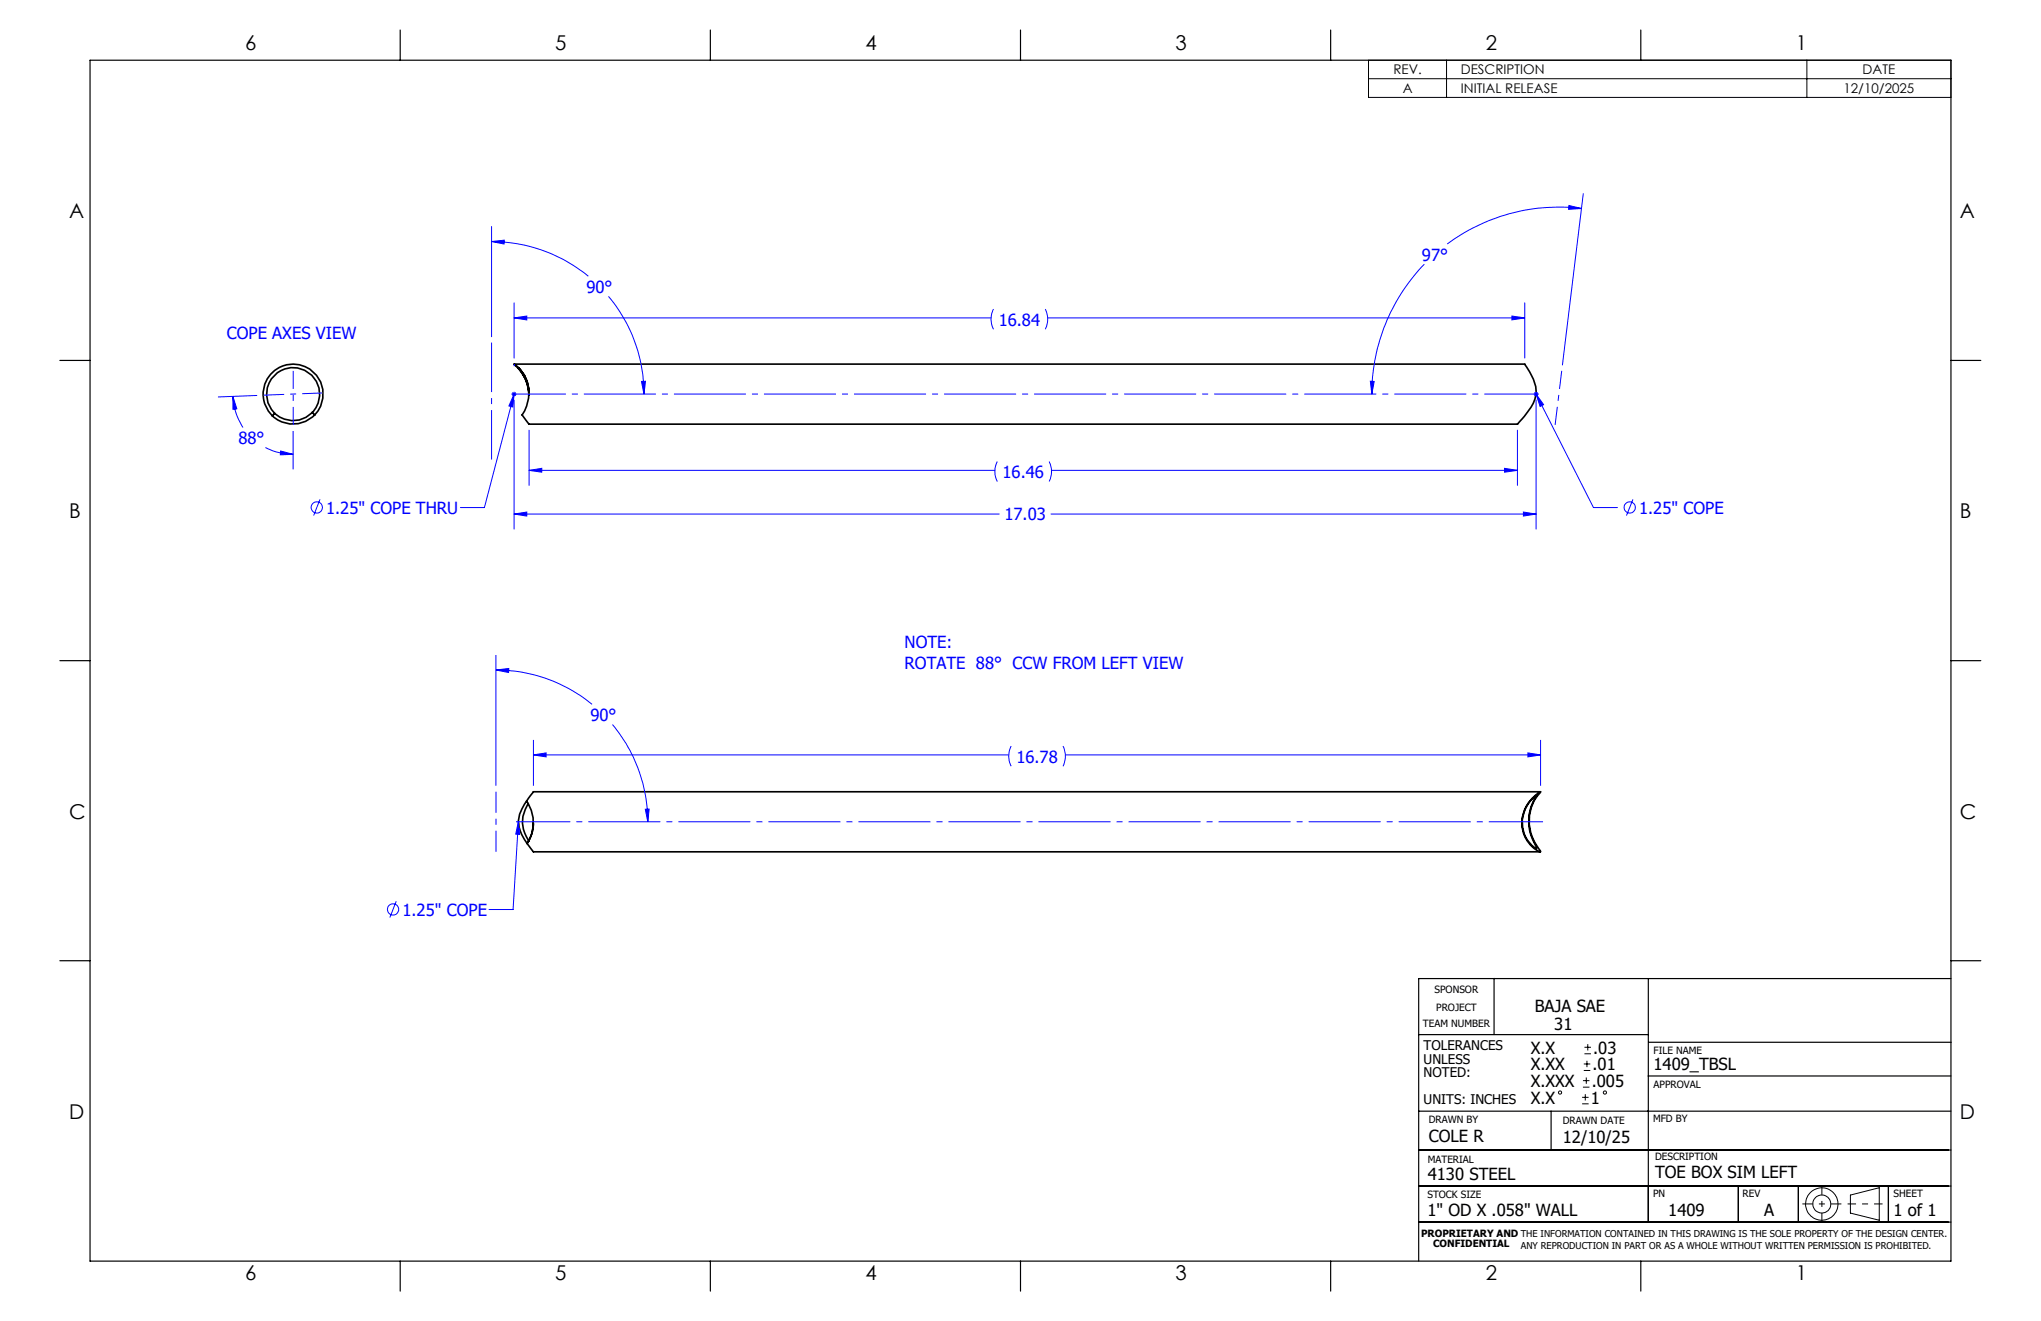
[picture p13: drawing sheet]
<svg xmlns="http://www.w3.org/2000/svg" width="432mm" height="279mm" viewBox="0 0 432 279" stroke-linecap="round" stroke-linejoin="round" font-family="sans-serif">
<defs><g id="words">
<g font-size="4.3">
<text x="51.9" y="10.7">6</text>
<text x="117.5" y="10.7">5</text>
<text x="183.1" y="10.7">4</text>
<text x="248.7" y="10.7">3</text>
<text x="314.3" y="10.7">2</text>
<text x="379.9" y="10.7">1</text>
<text x="14.6" y="46.1">A</text>
<text x="414.7" y="46.1">A</text>
<text x="14.6" y="109.6">B</text>
<text x="414.7" y="109.6">B</text>
<text x="14.6" y="173.1">C</text>
<text x="414.7" y="173.1">C</text>
<text x="14.6" y="236.6">D</text>
<text x="414.7" y="236.6">D</text>
<text x="51.9" y="270.8">6</text>
<text x="117.5" y="270.8">5</text>
<text x="183.1" y="270.8">4</text>
<text x="248.7" y="270.8">3</text>
<text x="314.3" y="270.8">2</text>
<text x="379.9" y="270.8">1</text>
</g>
<g font-size="3.5" fill="#00f">
<text x="300.8" y="55.1">97°</text>
<text x="124.1" y="61.9">90°</text>
<text x="48" y="71.6">COPE AXES VIEW</text>
<text x="211.3" y="68.9">16.84</text>
<text x="50.4" y="93.9">88°</text>
<text x="212.1" y="101.1">16.46</text>
<text x="69" y="108.7">1.25&quot; COPE THRU</text>
<text x="212.5" y="110.1">17.03</text>
<text x="346.8" y="108.7">1.25&quot; COPE</text>
<text x="191.4" y="137.1">NOTE:</text>
<text x="191.4" y="141.6">ROTATE 88° CCW FROM LEFT VIEW</text>
<text x="124.9" y="152.5">90°</text>
<text x="215" y="161.3">16.78</text>
<text x="85.1" y="193.7">1.25&quot; COPE</text>
</g>
<g font-size="3.5">
<text x="324.7" y="214">BAJA SAE</text>
<text x="328.8" y="217.9">31</text>
<text x="323.8" y="222.9">X.X</text>
<text x="323.8" y="226.4">X.XX</text>
<text x="336.9" y="226.4">.01</text>
<text x="337.1" y="222.9">.03</text>
<text x="349.8" y="226.4">1409_TBSL</text>
<text x="323.8" y="229.9">X.XXX</text>
<text x="323.8" y="233.5">X.X</text>
<text x="336.6" y="233.5">1</text>
<text x="336.8" y="229.9">.005</text>
<text x="302.3" y="241.5">COLE R</text>
<text x="330.6" y="241.7">12/10/25</text>
<text x="302.1" y="249.7">4130 STEEL</text>
<text x="350.1" y="249.1">TOE BOX SIM LEFT</text>
<text x="302" y="257.2">1&quot; OD X .058&quot; WALL</text>
<text x="352.9" y="257.2">1409</text>
<text x="373.2" y="257.2">A</text>
<text x="400.6" y="257.1">1 of 1</text>
</g>
<g font-size="2.8">
<text x="294.8" y="15.7">REV.</text>
<text x="309.1" y="15.7">DESCRIPTION</text>
<text x="394.1" y="15.7">DATE</text>
<text x="296.8" y="19.7">A</text>
<text x="309.1" y="19.7">INITIAL RELEASE</text>
<text x="390" y="19.7">12/10/2025</text>
<text x="301.2" y="222.2">TOLERANCES</text>
<text x="301.2" y="225">UNLESS</text>
<text x="301.2" y="227.8">NOTED:</text>
<text x="301.2" y="233.5">UNITS: INCHES</text>
</g>
<g font-size="2.1">
<text x="303.5" y="210">SPONSOR</text>
<text x="303.8" y="213.9">PROJECT</text>
<text x="301" y="217.3">TEAM NUMBER</text>
<text x="349.8" y="222.9">FILE NAME</text>
<text x="349.8" y="230.2">APPROVAL</text>
<text x="302.3" y="237.5">DRAWN BY</text>
<text x="330.6" y="237.7">DRAWN DATE</text>
<text x="349.7" y="237.3">MFD BY</text>
<text x="302.1" y="245.9">MATERIAL</text>
<text x="350.1" y="245.4">DESCRIPTION</text>
<text x="302" y="253.3">STOCK SIZE</text>
<text x="349.7" y="253.3">PN</text>
<text x="368.7" y="253.2">REV</text>
<text x="400.6" y="253.2">SHEET</text>
<text x="300.7" y="261.6">PROPRIETARY AND THE INFORMATION CONTAINED IN THIS DRAWING IS THE SOLE PROPERTY OF THE DESIGN CENTER.</text>
<text x="303.2" y="263.8">CONFIDENTIAL</text>
</g>
<text font-size="2" x="321.8" y="264.2">ANY REPRODUCTION IN PART OR AS A WHOLE WITHOUT WRITTEN PERMISSION IS PROHIBITED.</text>
</g></defs>
<g fill="none" stroke="#000" stroke-width=".35">
<path d="M108.8 77h213.8M109.6 77.8l.5 .6a8.8 8.8 0 0 1 1.8 5.2M109.6 77.8a6.7 6.7 0 0 1 2.3 5.3M322.6 77.1l.4 .5a11.5 11.5 0 0 1 2 5.5 11.1 11.1 0 0 1-3.5 6l-.4 .5M58.1 87.4l-.5 .5M66 87.2l.6 .6M66 87.2a5.6 5.6 0 0 0-.1-7.9 5.6 5.6 0 0 0-8 .2 5.6 5.6 0 0 0 .2 7.9M66 87.2a5.6 5.6 0 0 1-7.9 .2M66.6 87.8a6.4 6.4 0 0 0-.2-9 6.4 6.4 0 0 0-9 .2 6.4 6.4 0 0 0 .2 8.9M66.6 87.8a6.4 6.4 0 0 1-9 .1M111.9 89.7h209.2M111.9 83.3a9 9 0 0 0-3.1-6.3 7.7 7.7 0 0 1 1.7 10.8l1.4 1.8"/>
<path d="M111.4 169.4a6.4 6.4 0 0 0-1 7.1l1.1 1.9M111.4 169.4a7.9 7.9 0 0 1 .1 9M111.5 178.4l1.4 1.8h213M111.7 170a6.8 6.8 0 0 0 .2 7.9M112.8 167.5l-1.4 1.9M112.8 174a7.7 7.7 0 0 1-1.2 4.2l-.1 .2M112.8 167.5h213.1M324.1 168.9l1.8-1.4a9.3 9.3 0 0 0 0 12.5v.2a6.8 6.8 0 0 1-1.8-11.3zM324.3 168.8l.8-.6a9.9 9.9 0 0 0 0 11l-.1 .3a6.6 6.6 0 0 1-1.2-10.1z"/>
</g>
<g fill="none" stroke="#00f" stroke-width=".21">
<path d="M104 51.1l2.7-.3-.1 .8zM104 51.1a32.4 32.4 0 0 1 20.5 7.3M104 47.9v23.3M301.3 55.9a39.7 39.7 0 0 0-11.1 27.5M331.9 43.5l2.7 .6-2.7 .2zM334.6 44.1a39.7 39.7 0 0 0-28.4 7.5M335 41l-4.4 36.2M108.8 67.2l2.6-.3v.8zM108.8 64.1v11.6M108.8 67.2h100.9M128.7 62.7a32.2 32.2 0 0 1 7.5 20.7M210.2 65.4a4.6 4.6 0 0 0 0 4.2"/>
<path d="M221.2 65.4l.1 .3a4.7 4.7 0 0 1-.1 3.9M221.7 67.2h100.9M319.9 66.9l2.7 .3-2.7 .5zM322.6 64.1v11.6M49.3 83.9l.8 2.6-.8 .1zM49.3 83.9a13 13 0 0 0 2.1 6.5M54.4 83.6l-8.3 .4M56.2 94.7a13.1 13.1 0 0 0 5.8 1.4M59.4 95.4l2.6 .7-2.7 .1zM62 91.2v8.1M108.3 83.4h1M108.4 83l.7 .7"/>
<path d="M108.8 83.4l-.3 2.7-.8-.2zM108.8 82.9v1M108.8 84.6v27.3M108.8 83.4l-6.3 24h-5.1M109.1 83l-.7 .7M111.9 99.5l2.7-.4v.8zM111.9 91v11.7M111.9 99.5h98.6M135.7 80.7l.9-.1-.4 2.8zM211 97.6a4.5 4.5 0 0 0 0 4.2M222 97.6l.1 .3a4.7 4.7 0 0 1-.1 3.9M222.5 99.5h98.5"/>
<path d="M289.9 80.6l.8 .1-.5 2.7zM318.3 99.1l2.7 .4-2.7 .4zM321 91v11.7M324.5 83.4h1M324.6 83l.7 .7M325 83.4l1.6 2.2-.8 .4zM325 82.9v1M325 84.6v27.3M325 83.4l12.1 24h5.1M325.3 83l-.7 .7M67.7 105.6l-1.3 3.4M108.8 108.7l2.6-.4v.8z"/>
<path d="M108.8 108.7h102.6M222.4 108.7h102.6M322.3 108.3l2.7 .4-2.7 .4zM345.5 105.6l-1.4 3.4M104.9 138.5v27.7M104.9 141.7l2.7-.3v.8zM104.9 141.7a31.9 31.9 0 0 1 20.4 7.3M112.9 159.7l2.6-.5v.9zM112.9 156.5v9.7M112.9 159.7h100.5M129.6 153.2a32.2 32.2 0 0 1 7.5 20.6M213.9 157.8a4.6 4.6 0 0 0 0 4.3"/>
<path d="M224.9 157.8l.2 .6a4.8 4.8 0 0 1-.2 3.7M225.4 159.7h100.5M323.3 159.2l2.6 .5-2.6 .4zM325.9 156.5v9.7M109.7 173.7l.2 2.8-.8-.1zM109.7 173.7l-1.2 18.7h-5M136.5 171.2l.8-.1-.2 2.7zM83.8 190.6l-1.3 3.5"/>
<circle cx="67" cy="107.3" r="1.2"/>
<circle cx="344.8" cy="107.3" r="1.19"/>
<circle cx="83.1" cy="192.4" r="1.2"/>
</g>
<g fill="none" stroke="#000" stroke-width=".21">
<path d="M289.5 12.7h123.2v7.9h-123.2zM289.5 16.7h123.2M306 12.7v7.9M382.3 12.7v7.9M334.7 233.5h1.4M334.7 232.1h1.4M334.9 229.9h1.4M334.9 228.6h1.4M335.1 226.4h1.3M335.1 225h1.3M335.2 222.9h1.4M335.2 221.5h1.4"/>
<path d="M335.4 231.4v1.4M335.6 227.9v1.3M335.7 224.4v1.3M335.9 220.8v1.4M391.5 252.8l6.1-1.6v6.9l-6.1-1.5z"/>
<circle cx="330" cy="231.1" r=".34"/>
<circle cx="339.5" cy="231.1" r=".34"/>
<circle cx="385.4" cy="254.6" r="1.9"/>
<circle cx="385.4" cy="254.7" r="3.4"/>
</g>
<path d="M381.3 254.6h8.3" fill="none" stroke="#000" stroke-width=".21" stroke-dasharray="15.2 1.3 1.3 1.3" stroke-dashoffset="13" stroke-linecap="butt"/>
<path d="M385.4 250.8v7.7" fill="none" stroke="#000" stroke-width=".21" stroke-dasharray="15.2 1.3 1.3 1.3" stroke-dashoffset="13.3" stroke-linecap="butt"/>
<path d="M390.9 254.6h7.4" fill="none" stroke="#000" stroke-width=".21" stroke-dasharray="15.2 1.3 1.3 1.3" stroke-dashoffset="13.4" stroke-linecap="butt"/>
<path d="M108.8 77v.5" fill="none" stroke="#00f" stroke-width=".21" stroke-dasharray="15.2 1.3 1.3 1.3" stroke-linecap="butt"/>
<path d="M325.5 83.3h-217.3M326.4 173.8h-217.2" fill="none" stroke="#00f" stroke-width=".21" stroke-dasharray="15.2 1.3 1.3 1.3" stroke-dashoffset="3.8" stroke-linecap="butt"/>
<path d="M62 78.4v11.5M330.4 78.4l-1.4 11.5" fill="none" stroke="#00f" stroke-width=".21" stroke-dasharray="15.2 1.3 1.3 1.3" stroke-dashoffset="11.4" stroke-linecap="butt"/>
<path d="M104 97.2v-24.7" fill="none" stroke="#00f" stroke-width=".21" stroke-dasharray="15.2 1.3 1.3 1.3" stroke-dashoffset="4.8" stroke-linecap="butt"/>
<path d="M55.7 83.6l12.7-.5M104.9 180.2v-12.7" fill="none" stroke="#00f" stroke-width=".21" stroke-dasharray="15.2 1.3 1.3 1.3" stroke-dashoffset="10.8" stroke-linecap="butt"/>
<g fill="none" stroke="#000" stroke-width=".25">
<path d="M19 12.7h393.7v254h-393.7zM84.7 6.4v6.3M150.3 6.4v6.3M215.9 6.4v6.3M281.5 6.4v6.3M347.1 6.4v6.3M12.7 76.2h6.3M412.7 76.2h6.4M12.7 139.7h6.3M412.7 139.7h6.4M12.7 203.2h6.3M300.1 218.8h48.6"/>
<path d="M316.1 206.9v11.9M348.7 207v51.5M412.7 207h-112.6v59.7M412.7 203.2h6.4M300.1 235h112.6M328.2 235v8.2M348.7 227.6h64M348.8 220.5h64M300.1 258.5h112.6M300.1 250.9h112.6M300.1 243.2h112.6M367.8 250.9v7.6"/>
<path d="M380.5 250.9v7.6M399.5 250.9v7.6M84.7 266.7v6.4M150.3 266.7v6.4M215.9 266.7v6.4M281.5 266.7v6.4M347.1 266.7v6.4"/>
</g>
<g fill="#00f">
<path d="M135.7 80.7l.9-.1-.4 2.8zM104 51.1l2.7-.3-.1 .8zM331.9 43.5l2.7 .6-2.7 .2zM289.9 80.6l.8 .1-.5 2.7zM111.9 99.5l2.7-.4v.8zM318.3 99.1l2.7 .4-2.7 .4zM319.9 66.9l2.7 .3-2.7 .5zM108.8 67.2l2.6-.3v.8zM325 83.4l1.6 2.2-.8 .4zM108.8 83.4l-.3 2.7-.8-.2zM109.7 173.7l.2 2.8-.8-.1z"/>
<path d="M108.8 108.7l2.6-.4v.8zM322.3 108.3l2.7 .4-2.7 .4z"/>
<path d="M136.5 171.2l.8-.1-.2 2.7zM104.9 141.7l2.7-.3v.8zM323.3 159.2l2.6 .5-2.6 .4zM112.9 159.7l2.6-.5v.9zM49.3 83.9l.8 2.6-.8 .1zM59.4 95.4l2.6 .7-2.7 .1z"/>
</g>
<use href="#words"/>
</svg>
